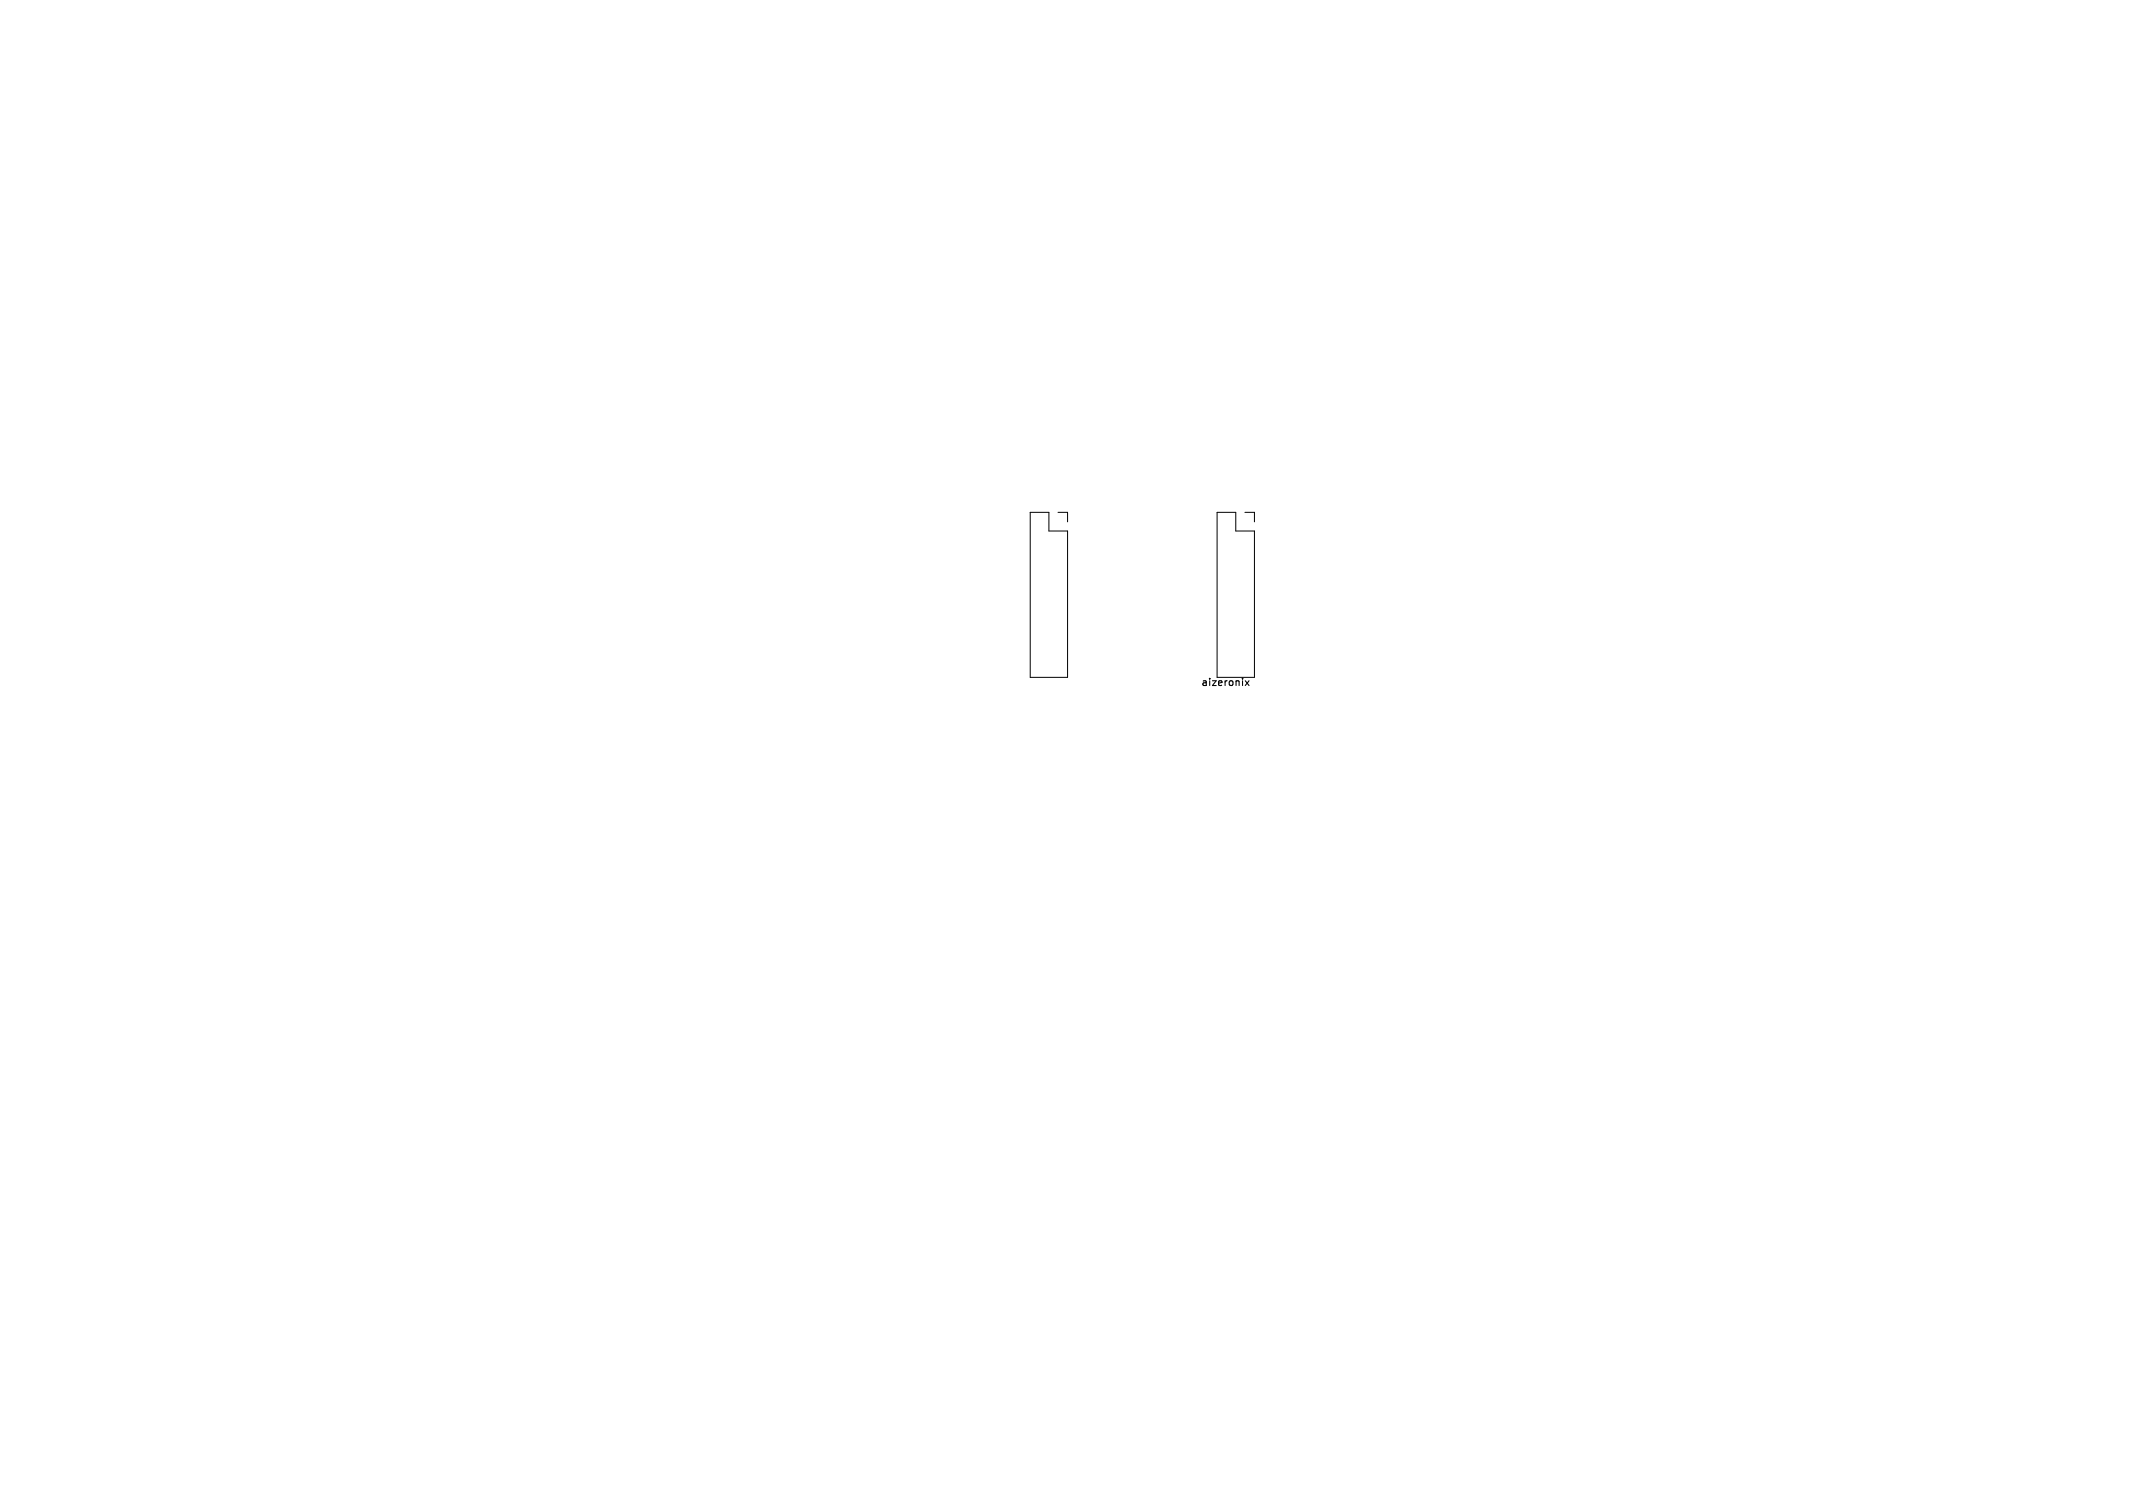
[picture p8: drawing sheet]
<svg xmlns="http://www.w3.org/2000/svg" width="297mm" height="210mm" viewBox="0 0 297 210" stroke-linecap="round" stroke-linejoin="round" font-family="sans-serif">
<defs><g id="words">
<text font-size="1.4" x="167.2" y="95.6">aizeronix</text>
</g></defs>
<path d="M173.4 94.8l.5 .7M173.9 94.8l-.5 .7" fill="none" stroke="#000" stroke-width=".15"/>
<path d="M143.4 71.4h2.6v2.6h2.6v20.3h-5.2zM147.3 71.4h1.3v1.3M169.5 71.4h2.6v2.6h2.6v20.3h-5.2zM173.3 71.4h1.4v1.3" fill="none" stroke="#000" stroke-width=".14"/>
<use href="#words"/>
</svg>
